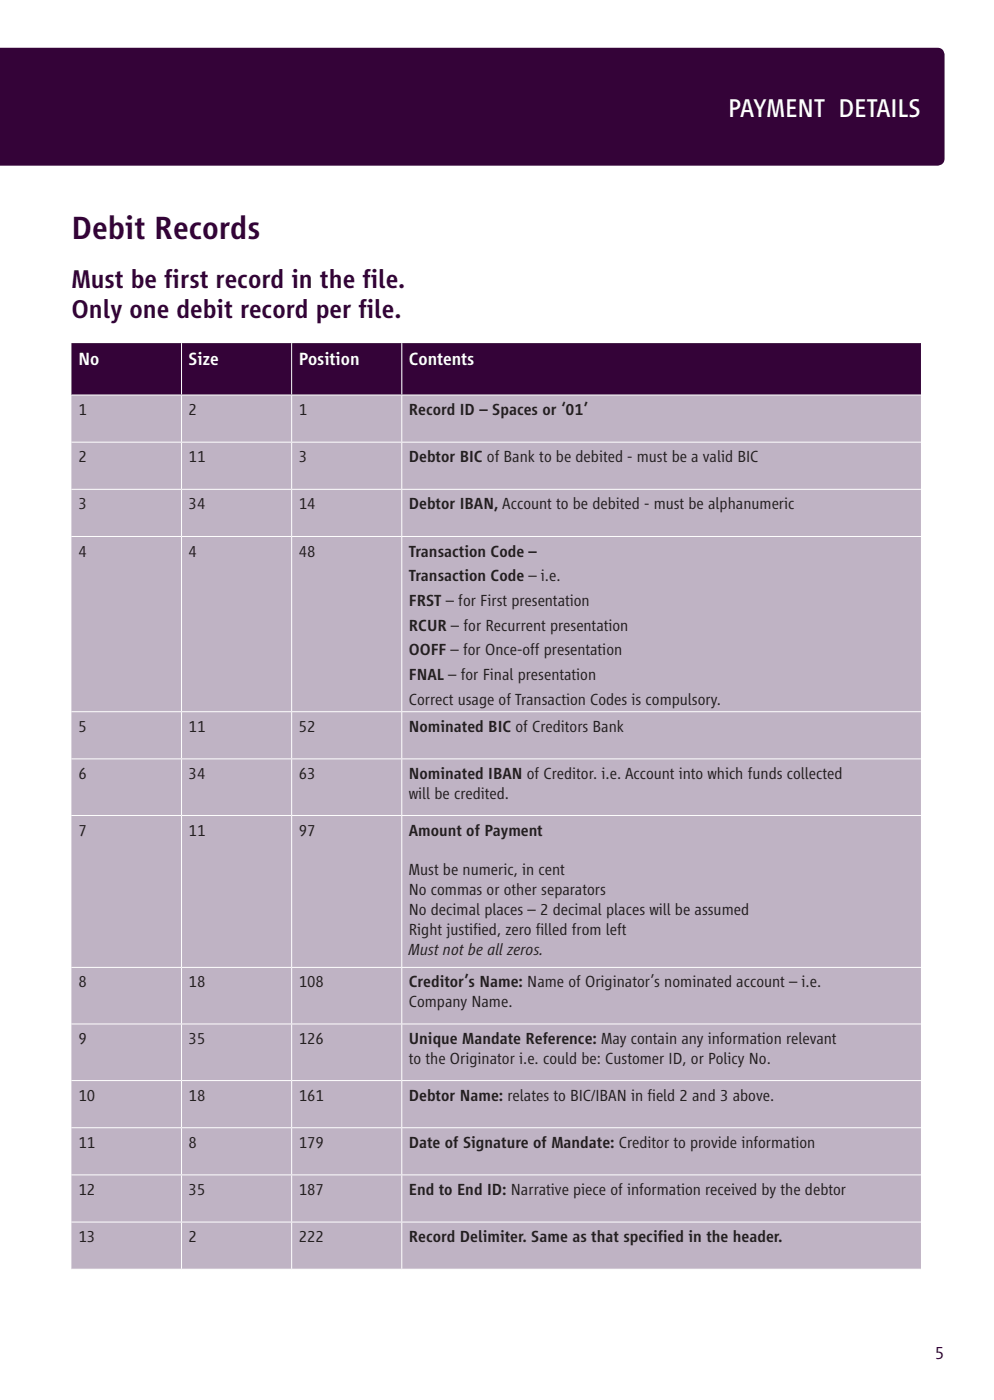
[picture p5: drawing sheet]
<svg xmlns="http://www.w3.org/2000/svg" width="211mm" height="297mm" viewBox="0 0 211 297" stroke-linecap="round" stroke-linejoin="round" font-family="sans-serif">
<defs><g id="words">
<text font-size="7.1" fill="#340338" x="15.1" y="50.6">Debit Records</text>
<text font-size="5.6" fill="#fff" x="154.3" y="24.8">PAYMENT DETAILS</text>
<g font-size="5.6" fill="#340338">
<text x="15.1" y="61">Must be f</text>
<text x="34.8" y="61">irst record in the f</text>
<text x="76.8" y="61">ile.</text>
<text x="15.1" y="67.3">Only one debit record per f</text>
<text x="76" y="67.3">ile.</text>
</g>
<g font-size="3.9" fill="#fff">
<text x="16.6" y="77.3">No</text>
<text x="40" y="77.3">Size</text>
<text x="63.3" y="77.3">Position</text>
<text x="86.6" y="77.3">Contents</text>
</g>
<text font-size="3.9" fill="#340338" x="198.2" y="288.2">5</text>
<g font-size="3.5" fill="#231f20">
<text x="16.6" y="88">1</text>
<text x="40" y="88">2</text>
<text x="63.3" y="88">1</text>
<text x="86.6" y="88">Record ID – Spaces or ‘01’</text>
<text x="16.6" y="98">2</text>
<text x="40" y="98">11</text>
<text x="63.3" y="98">3</text>
<text x="86.6" y="98">Debtor BIC of Bank to be debited - must be a valid BIC</text>
<text x="16.6" y="108">3</text>
<text x="40" y="108">34</text>
<text x="63.3" y="108">14</text>
<text x="86.6" y="108">Debtor IBAN, Account to be debited - must be alphanumeric</text>
<text x="16.6" y="118">4</text>
<text x="40" y="118">4</text>
<text x="63.3" y="118">48</text>
<text x="86.6" y="118">Transaction Code –</text>
<text x="86.6" y="123.3">Transaction Code – i.e.</text>
<text x="86.6" y="128.5">FRST – for First presentation</text>
<text x="86.6" y="133.7">RCUR – for Recurrent presentation</text>
<text x="86.6" y="138.9">OOFF – for Once-off presentation</text>
<text x="86.6" y="144.2">FNAL – for Final presentation</text>
<text x="86.6" y="149.4">Correct usage of Transaction Codes is compulsory.</text>
<text x="16.6" y="155.2">5</text>
<text x="40" y="155.2">11</text>
<text x="63.3" y="155.2">52</text>
<text x="86.6" y="155.2">Nominated BIC of Creditors Bank</text>
<text x="16.6" y="165.2">6</text>
<text x="40" y="165.2">34</text>
<text x="63.3" y="165.2">63</text>
<text x="86.6" y="165.2">Nominated IBAN of Creditor. i.e. Account into which funds collected</text>
<text x="86.6" y="169.4">will be credited.</text>
<text x="16.6" y="177.2">7</text>
<text x="40" y="177.2">11</text>
<text x="63.3" y="177.2">97</text>
<text x="86.6" y="177.2">Amount of Payment</text>
<text x="86.6" y="185.6">Must be numeric, in cent</text>
<text x="86.6" y="189.9">No commas or other separators</text>
<text x="86.6" y="194.1">No decimal places – 2 decimal places will be assumed</text>
<text x="86.6" y="198.3">Right justif</text>
<text x="86.6" y="202.6">Must not be all zeros.</text>
<text x="100.2" y="198.3">ied, zero f</text>
<text x="113.5" y="198.3">illed from left</text>
<text x="16.6" y="209.4">8</text>
<text x="40" y="209.4">18</text>
<text x="63.3" y="209.4">108</text>
<text x="86.6" y="209.4">Creditor’s Name: Name of Originator’s nominated account – i.e.</text>
<text x="86.6" y="213.6">Company Name.</text>
<text x="16.6" y="221.4">9</text>
<text x="40" y="221.4">35</text>
<text x="63.3" y="221.4">126</text>
<text x="86.6" y="221.4">Unique Mandate Reference: May contain any information relevant</text>
<text x="86.6" y="225.6">to the Originator i.e. could be: Customer ID, or Policy No.</text>
<text x="16.6" y="233.4">10</text>
<text x="40" y="233.4">18</text>
<text x="63.3" y="233.4">161</text>
<text x="86.6" y="233.4">Debtor Name: relates to BIC/IBAN in f</text>
<text x="137.2" y="233.4">ield 2 and 3 above.</text>
<text x="16.6" y="243.4">11</text>
<text x="40" y="243.4">8</text>
<text x="63.3" y="243.4">179</text>
<text x="86.6" y="243.4">Date of Signature of Mandate: Creditor to provide information</text>
<text x="16.6" y="253.4">12</text>
<text x="40" y="253.4">35</text>
<text x="63.3" y="253.4">187</text>
<text x="86.6" y="253.4">End to End ID: Narrative piece of information received by the debtor</text>
<text x="16.6" y="263.4">13</text>
<text x="40" y="263.4">2</text>
<text x="63.3" y="263.4">222</text>
<text x="86.6" y="263.4">Record Delimiter. Same as that specif</text>
<text x="139.4" y="263.4">ied in the header.</text>
</g>
</g></defs>
<g fill="#340338">
<path d="M-.1 10.1h198.7a1.47 1.47 0 0 1 1.5 1.5v22a1.47 1.47 0 0 1-1.5 1.5h-198.7z"/>
<path d="M15.1 72.8h23.4v11h-23.4zM38.5 72.8h23.3v11h-23.3zM61.8 72.8h23.3v11h-23.3zM85.1 72.8h110v11h-110z"/>
</g>
<path d="M15.1 83.8h23.4v10h-23.4zM38.5 83.8h23.3v10h-23.3zM61.8 83.8h23.3v10h-23.3zM85.1 83.8h110v10h-110zM15.1 93.8h23.4v10h-23.4zM38.5 93.8h23.3v10h-23.3zM61.8 93.8h23.3v10h-23.3zM85.1 93.8h110v10h-110zM15.1 103.8h23.4v10h-23.4zM38.5 103.8h23.3v10h-23.3zM61.8 103.8h23.3v10h-23.3zM85.1 103.8h110v10h-110zM15.1 113.8h23.4v37.1h-23.4zM38.5 113.8h23.3v37.1h-23.3zM61.8 113.8h23.3v37.1h-23.3zM85.1 113.8h110v37.1h-110zM15.1 150.9h23.4v10h-23.4zM38.5 150.9h23.3v10h-23.3zM61.8 150.9h23.3v10h-23.3zM85.1 150.9h110v10h-110zM15.1 160.9h23.4v12h-23.4zM38.5 160.9h23.3v12h-23.3zM61.8 160.9h23.3v12h-23.3zM85.1 160.9h110v12h-110zM15.1 172.9h23.4v32.2h-23.4zM38.5 172.9h23.3v32.2h-23.3zM61.8 172.9h23.3v32.2h-23.3zM85.1 172.9h110v32.2h-110zM15.1 205.1h23.4v12h-23.4zM38.5 205.1h23.3v12h-23.3zM61.8 205.1h23.3v12h-23.3zM85.1 205.1h110v12h-110zM15.1 217.1h23.4v12h-23.4zM38.5 217.1h23.3v12h-23.3zM61.8 217.1h23.3v12h-23.3zM85.1 217.1h110v12h-110zM15.1 229.1h23.4v10h-23.4zM38.5 229.1h23.3v10h-23.3zM61.8 229.1h23.3v10h-23.3zM85.1 229.1h110v10h-110zM15.1 239.1h23.4v10h-23.4zM38.5 239.1h23.3v10h-23.3zM61.8 239.1h23.3v10h-23.3zM85.1 239.1h110v10h-110zM15.1 249.1h23.4v10h-23.4zM38.5 249.1h23.3v10h-23.3zM61.8 249.1h23.3v10h-23.3zM85.1 249.1h110v10h-110zM15.1 259.1h23.4v10h-23.4zM38.5 259.1h23.3v10h-23.3zM61.8 259.1h23.3v10h-23.3zM85.1 259.1h110v10h-110z" fill="#bfb3c4"/>
<g fill="none" stroke="#fff" stroke-width=".21">
<path d="M38.5 72.8v10.9M61.8 72.8v10.9M85.1 72.8v10.9M15.1 83.8h180M15.1 93.8h180M38.5 83.8v9.9M38.5 93.8v9.9M61.8 83.8v9.9M61.8 93.8v9.9M85.1 83.8v9.9M85.1 93.8v9.9M15.1 103.8h180"/>
<path d="M15.1 113.8h180M38.5 103.8v9.9M38.5 113.8v37M61.8 103.8v9.9M61.8 113.8v37M85.1 103.8v9.9M85.1 113.8v37M15.1 150.9h180M38.5 151v9.8M61.8 151v9.8M85.1 151v9.8M15.1 160.9h180"/>
<path d="M15.1 172.9h180M38.5 161v11.8M38.5 173v32M61.8 161v11.8M61.8 173v32M85.1 161v11.8M85.1 173v32M15.1 205.1h180M15.1 217.1h180M38.5 205.2v11.8M38.5 217.2v11.8M61.8 205.2v11.8"/>
<path d="M61.8 217.2v11.8M85.1 205.2v11.8M85.1 217.2v11.8M15.1 229.1h180M15.1 239.1h180M38.5 229.2v9.8M38.5 239.2v9.8M61.8 229.2v9.8M61.8 239.2v9.8M85.1 229.2v9.8M85.1 239.2v9.8M15.1 249.1h180"/>
<path d="M15.1 259.1h180M38.5 249.2v9.8M38.5 259.2v9.8M61.8 249.2v9.8M61.8 259.2v9.8M85.1 249.2v9.8M85.1 259.2v9.8M15.1 269.1h180"/>
</g>
<use href="#words"/>
</svg>
